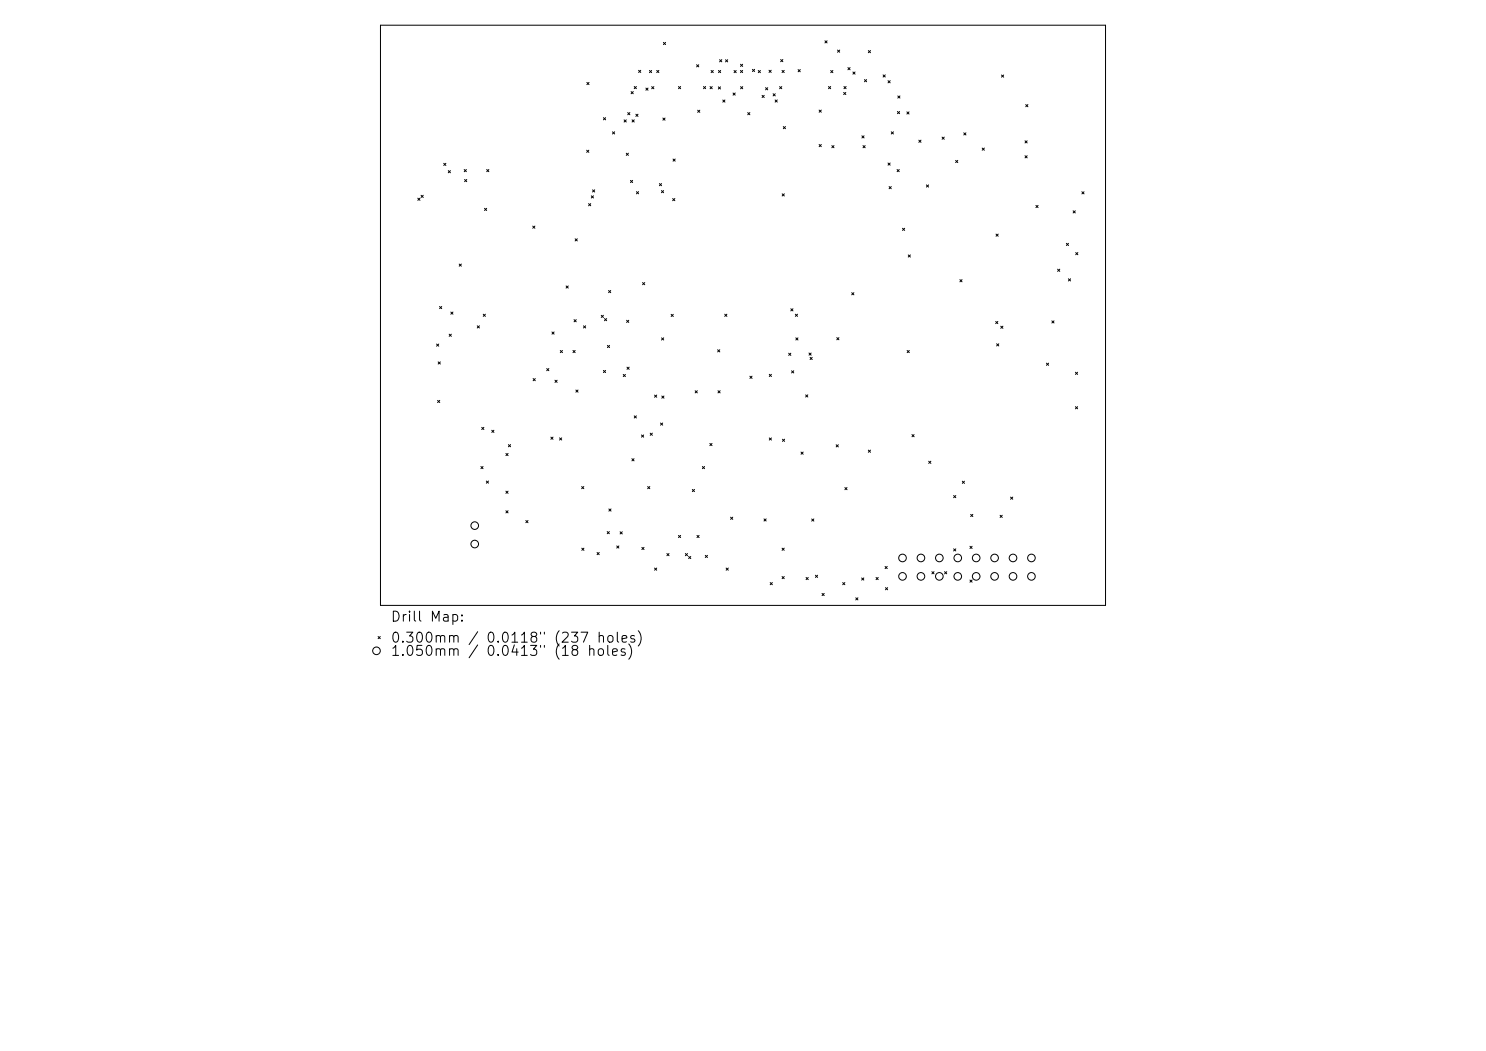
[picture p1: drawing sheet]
<svg xmlns="http://www.w3.org/2000/svg" width="297mm" height="210mm" viewBox="0 0 297 210" stroke-linecap="round" stroke-linejoin="round" font-family="sans-serif">
<defs><g id="words">
<g font-size="2">
<text x="77.9" y="124.7">Drill Map:</text>
<text x="77.9" y="128.9">0.300mm / 0.0118&quot; (237 holes)</text>
<text x="77.9" y="131.6">1.050mm</text>
<text x="97" y="131.6">0.0413&quot; (18</text>
</g>
</g></defs>
<g fill="none" stroke="#000" stroke-width=".2">
<path d="M76 5h145v116h-145zM117.3 16.5l.4 .4M117.7 16.5l-.4 .4M126.1 18.3l.5 .4M126.6 18.3l-.5 .4M126.8 17.3l.4 .4M127.2 17.3l-.4 .4M127.6 14l.5 .5M128.1 14l-.5 .5M129.1 17.6l.4 .4M129.5 17.6l-.4 .4M129.8 14.1l.4 .4"/>
<path d="M130.2 14.1l-.4 .4M130.3 17.3l.4 .4M130.7 17.3l-.4 .4M131.3 14.1l.4 .4M131.7 14.1l-.4 .4M132.6 8.5l.4 .4M133 8.5l-.4 .4M135.6 17.3l.4 .4M136 17.3l-.4 .4M139.2 12.9l.5 .5M139.7 12.9l-.5 .5M140.6 17.3l.4 .4"/>
<path d="M141 17.3l-.4 .4M141.9 17.3l.5 .4M142.1 14.1l.5 .4M142.4 17.3l-.5 .4M142.6 14.1l-.5 .4M143.6 17.4l.4 .4M143.6 14.1l.4 .4M143.8 11.9l.5 .5M144 17.4l-.4 .4M144 14.1l-.4 .4M144.3 11.9l-.5 .5M144.5 20l.4 .4"/>
<path d="M144.9 20l-.4 .4M145 11.9l.4 .5M145.4 11.9l-.4 .5M146.5 18.6l.4 .4M146.7 14.1l.4 .4M146.9 18.6l-.4 .4M147.1 14.1l-.4 .4M148 14.1l.4 .4M148 12.8l.4 .5M148 17.3l.5 .4M148.4 14.1l-.4 .4M148.4 12.8l-.4 .5"/>
<path d="M148.5 17.3l-.5 .4M150.4 13.9l.4 .4M150.8 13.9l-.4 .4M151.6 14.1l.4 .4M152 14.1l-.4 .4M152.3 19.1l.4 .4M152.7 19.1l-.4 .4M153 17.5l.4 .5M153.4 17.5l-.4 .5M153.7 14l.4 .5M154.1 14l-.4 .5M154.5 18.7l.4 .5"/>
<path d="M154.9 20l.5 .4M154.9 18.7l-.4 .5M155.4 20l-.5 .4M155.8 17.3l.5 .4M156 11.9l.5 .4M156.3 17.3l-.5 .4M156.3 14.1l.4 .4M156.5 11.9l-.5 .4M156.7 14.1l-.4 .4M159.5 13.9l.4 .4M159.9 13.9l-.4 .4M164.9 8.2l.4 .4"/>
<path d="M165.3 8.2l-.4 .4M165.6 17.3l.4 .4M166 17.3l-.4 .4M166 14.1l.5 .4M166.5 14.1l-.5 .4M167.4 10l.4 .4M167.8 10l-.4 .4M168.6 18.5l.5 .4M168.7 17.3l.4 .4M169.1 18.5l-.5 .4M169.1 17.3l-.4 .4M169.5 13.5l.4 .4"/>
<path d="M169.9 13.5l-.4 .4M170.5 14.4l.4 .4M170.9 14.4l-.4 .4M172.8 15.9l.4 .4M173.2 15.9l-.4 .4M173.6 10.1l.4 .4M174 10.1l-.4 .4M176.5 15l.4 .4M176.9 15l-.4 .4M177.5 16.1l.4 .5M177.9 16.1l-.4 .5M179.4 19.2l.5 .4"/>
<path d="M179.9 19.2l-.5 .4M200.2 15l.4 .4M200.6 15l-.4 .4M83.5 39.6l.4 .4M83.9 39.6l-.4 .4M84.2 39l.4 .5M84.6 39l-.4 .5M88.7 32.6l.4 .5M89.1 32.6l-.4 .5M89.6 34.1l.4 .4M90 34.1l-.4 .4M92.8 33.9l.4 .4"/>
<path d="M92.9 35.9l.4 .4M93.2 33.9l-.4 .4M93.3 35.9l-.4 .4M97.3 33.9l.4 .4M97.7 33.9l-.4 .4M117.3 30l.4 .4M117.7 30l-.4 .4M118.2 39.1l.4 .5M118.4 37.9l.5 .5M118.6 39.1l-.4 .5M118.9 37.9l-.5 .5M120.6 23.5l.4 .4"/>
<path d="M121 23.5l-.4 .4M122.4 26.3l.5 .5M122.9 26.3l-.5 .5M124.7 24l.5 .4M125.2 30.6l.4 .4M125.2 24l-.5 .4M125.5 22.5l.4 .4M125.6 30.6l-.4 .4M125.9 22.5l-.4 .4M126 36l.4 .5M126.3 23.9l.5 .5M126.4 36l-.4 .5"/>
<path d="M126.8 23.9l-.5 .5M127.1 22.8l.4 .5M127.2 38.3l.4 .4M127.5 22.8l-.4 .5M127.6 38.3l-.4 .4M131.8 36.7l.4 .4M132.2 38.1l.4 .4M132.2 36.7l-.4 .4M132.5 23.6l.4 .4M132.6 38.1l-.4 .4M132.9 23.6l-.4 .4M134.4 39.7l.5 .4"/>
<path d="M134.5 31.8l.5 .4M134.9 39.7l-.5 .4M135 31.8l-.5 .4M139.4 22l.5 .5M139.9 22l-.5 .5M149.4 22.5l.5 .4M149.9 22.5l-.5 .4M156.3 38.7l.5 .5M156.6 25.3l.4 .4M156.8 38.7l-.5 .5M157 25.3l-.4 .4M163.7 22l.5 .4"/>
<path d="M163.7 28.9l.5 .4M164.2 22l-.5 .4M164.2 28.9l-.5 .4M166.3 29.1l.4 .4M166.7 29.1l-.4 .4M172.3 27.1l.4 .5M172.5 29.1l.4 .4M172.7 27.1l-.4 .5M172.9 29.1l-.4 .4M177.5 32.6l.4 .4M177.7 37.3l.4 .4M177.9 32.6l-.4 .4"/>
<path d="M178.1 37.3l-.4 .4M178.1 26.3l.5 .5M178.6 26.3l-.5 .5M179.3 33.9l.4 .4M179.4 22.3l.4 .4M179.7 33.9l-.4 .4M179.8 22.3l-.4 .4M181.3 22.4l.4 .4M181.7 22.4l-.4 .4M183.6 28l.5 .4M184.1 28l-.5 .4M185.2 37l.4 .4"/>
<path d="M185.6 37l-.4 .4M188.3 27.4l.4 .4M188.7 27.4l-.4 .4M191 32.1l.4 .4M191.4 32.1l-.4 .4M192.6 26.5l.5 .5M193.1 26.5l-.5 .5M196.3 29.6l.4 .4M196.7 29.6l-.4 .4M204.9 28.1l.4 .5M204.9 31.1l.4 .4M205 20.9l.4 .4"/>
<path d="M205.3 28.1l-.4 .5M205.3 31.1l-.4 .4M205.4 20.9l-.4 .4M216.2 38.3l.5 .4M216.7 38.3l-.5 .4M91.8 52.8l.4 .4M92.2 52.8l-.4 .4M96.8 41.6l.5 .5M97.3 41.6l-.5 .5M106.5 45.2l.4 .4M106.9 45.2l-.4 .4M113.1 57.1l.5 .5"/>
<path d="M113.6 57.1l-.5 .5M115 47.7l.4 .4M115.4 47.7l-.4 .4M117.6 40.7l.5 .4M118.1 40.7l-.5 .4M121.6 58l.5 .5M122.1 58l-.5 .5M128.4 56.5l.5 .4M128.9 56.5l-.5 .4M170.2 58.5l.5 .4M170.7 58.5l-.5 .4M180.4 45.6l.4 .4"/>
<path d="M180.8 45.6l-.4 .4M181.5 50.9l.5 .5M182 50.9l-.5 .5M191.8 55.9l.5 .4M192.3 55.9l-.5 .4M199.1 46.8l.4 .4M199.5 46.8l-.4 .4M207 41l.5 .5M207.5 41l-.5 .5M211.4 53.8l.4 .4M211.8 53.8l-.4 .4M213.1 48.6l.5 .5"/>
<path d="M213.5 55.7l.5 .4M213.6 48.6l-.5 .5M214 55.7l-.5 .4M214.5 42.1l.4 .5M214.9 42.1l-.4 .5M215 50.5l.4 .4M215.4 50.5l-.4 .4M87.3 68.7l.4 .5M87.6 72.3l.4 .4M87.7 68.7l-.4 .5M87.9 61.2l.4 .5M88 72.3l-.4 .4"/>
<path d="M88.3 61.2l-.4 .5M89.8 66.8l.4 .4M90.1 62.4l.4 .4M90.2 66.8l-.4 .4M90.5 62.4l-.4 .4M95.4 65.1l.4 .4M95.8 65.1l-.4 .4M96.6 62.8l.4 .4M97 62.8l-.4 .4M106.6 75.6l.4 .5M107 75.6l-.4 .5M109.3 73.6l.4 .5"/>
<path d="M109.7 73.6l-.4 .5M110.3 66.3l.5 .5M110.8 66.3l-.5 .5M110.9 76l.5 .4M111.4 76l-.5 .4M112 70l.4 .5M112.4 70l-.4 .5M114.5 70l.5 .5M114.7 63.9l.5 .4M115 70l-.5 .5M115.1 77.9l.4 .5M115.2 63.9l-.5 .4"/>
<path d="M115.5 77.9l-.4 .5M116.6 65.1l.5 .4M117.1 65.1l-.5 .4M120.2 63l.4 .4M120.6 63l-.4 .4M120.6 74l.4 .5M120.8 63.7l.5 .4M121 74l-.4 .5M121.3 63.7l-.5 .4M121.4 69l.4 .5M121.8 69l-.4 .5M124.6 74.8l.4 .5"/>
<path d="M125 74.8l-.4 .5M125.2 64l.5 .4M125.3 73.4l.4 .4M125.7 64l-.5 .4M125.7 73.4l-.4 .4M130.8 78.9l.5 .5M131.3 78.9l-.5 .5M132.2 67.5l.5 .4M132.3 79.1l.4 .5M132.7 67.5l-.5 .4M132.7 79.1l-.4 .5M134.1 62.8l.5 .4"/>
<path d="M134.6 62.8l-.5 .4M138.9 78.1l.5 .4M139.4 78.1l-.5 .4M143.4 69.9l.5 .4M143.5 78.1l.4 .4M143.9 69.9l-.5 .4M143.9 78.1l-.4 .4M144.8 62.8l.5 .4M145.3 62.8l-.5 .4M149.9 75.2l.4 .4M150.3 75.2l-.4 .4M153.8 74.8l.4 .4"/>
<path d="M154.2 74.8l-.4 .4M157.6 70.6l.5 .4M158.1 61.7l.4 .4M158.1 70.6l-.5 .4M158.2 74.1l.4 .4M158.5 61.7l-.4 .4M158.6 74.1l-.4 .4M159 62.8l.4 .4M159.1 67.5l.4 .4M159.4 62.8l-.4 .4M159.5 67.5l-.4 .4M161 78.9l.5 .4"/>
<path d="M161.5 78.9l-.5 .4M161.7 70.5l.4 .5M161.9 71.4l.4 .4M162.1 70.5l-.4 .5M162.3 71.4l-.4 .4M167.2 67.5l.5 .4M167.7 67.5l-.5 .4M181.3 70l.4 .5M181.7 70l-.4 .5M199 64.2l.4 .5M199.2 68.7l.4 .4M199.4 64.2l-.4 .5"/>
<path d="M199.6 68.7l-.4 .4M200 65.2l.5 .4M200.5 65.2l-.5 .4M209.1 72.6l.5 .4M209.6 72.6l-.5 .4M210.2 64.1l.5 .4M210.7 64.1l-.5 .4M214.9 74.4l.5 .4M215.4 74.4l-.5 .4M87.5 80l.4 .4M87.9 80l-.4 .4M96.1 93.2l.4 .5"/>
<path d="M96.3 85.4l.4 .4M96.5 93.2l-.4 .5M96.7 85.4l-.4 .4M97.2 96.1l.4 .4M97.6 96.1l-.4 .4M98.3 86l.4 .4M98.7 86l-.4 .4M101.1 90.6l.4 .4M101.1 98.1l.4 .5M101.5 90.6l-.4 .4M101.5 98.1l-.4 .5M101.6 88.8l.5 .5"/>
<path d="M102.1 88.8l-.5 .5M110.1 87.3l.4 .5M110.5 87.3l-.4 .5M111.8 87.5l.5 .4M112.3 87.5l-.5 .4M116.3 97.2l.4 .5M116.7 97.2l-.4 .5M126.3 91.7l.4 .4M126.7 91.7l-.4 .4M126.8 83.1l.4 .4M127.2 83.1l-.4 .4M128.2 86.9l.4 .4"/>
<path d="M128.6 86.9l-.4 .4M129.4 97.2l.5 .5M129.9 97.2l-.5 .5M130 86.6l.4 .4M130.4 86.6l-.4 .4M132 84.5l.4 .5M132.4 84.5l-.4 .5M138.4 97.8l.4 .4M138.8 97.8l-.4 .4M140.4 93.2l.4 .5M140.8 93.2l-.4 .5M141.9 88.6l.4 .4"/>
<path d="M142.3 88.6l-.4 .4M153.8 87.5l.4 .4M154.2 87.5l-.4 .4M156.4 87.8l.4 .4M156.8 87.8l-.4 .4M160.1 90.3l.4 .5M160.5 90.3l-.4 .5M167.1 88.9l.5 .4M167.6 88.9l-.5 .4M168.9 97.4l.4 .5M169.3 97.4l-.4 .5M173.6 89.9l.4 .5"/>
<path d="M174 89.9l-.4 .5M182.3 86.8l.4 .5M182.7 86.8l-.4 .5M185.6 92.2l.5 .4M186.1 92.2l-.5 .4M190.6 99l.4 .4M191 99l-.4 .4M192.3 96.2l.5 .4M192.8 96.2l-.5 .4M202 99.3l.4 .5M202.4 99.3l-.4 .5M214.9 81.3l.5 .4"/>
<path d="M215.4 81.3l-.5 .4M101.1 102.1l.4 .4M101.5 102.1l-.4 .4M105.1 104l.4 .4M105.5 104l-.4 .4M116.3 109.5l.4 .5M116.7 109.5l-.4 .5M119.3 110.4l.5 .4M119.8 110.4l-.5 .4M121.4 106.2l.4 .4M121.7 101.7l.4 .4M121.8 106.2l-.4 .4"/>
<path d="M122.1 101.7l-.4 .4M123.3 109.1l.4 .4M123.7 109.1l-.4 .4M123.9 106.3l.5 .4M124.4 106.3l-.5 .4M128.3 109.4l.4 .4M128.7 109.4l-.4 .4M130.8 113.5l.5 .4M131.3 113.5l-.5 .4M133.3 110.6l.4 .4M133.7 110.6l-.4 .4M135.6 107l.4 .4"/>
<path d="M136 107l-.4 .4M137 110.6l.4 .4M137.4 110.6l-.4 .4M137.6 111.2l.5 .4M138.1 111.2l-.5 .4M139.3 107l.4 .4M139.7 107l-.4 .4M141 111l.4 .4M141.4 111l-.4 .4M145.1 113.5l.5 .4M145.6 113.5l-.5 .4M146 103.3l.5 .5"/>
<path d="M146.5 103.3l-.5 .5M152.7 103.7l.4 .4M153.1 103.7l-.4 .4M153.9 116.4l.5 .4M154.4 116.4l-.5 .4M156.3 109.5l.4 .5M156.3 115.2l.4 .4M156.7 109.5l-.4 .5M156.7 115.2l-.4 .4M161.1 115.4l.4 .4M161.5 115.4l-.4 .4M162.2 103.7l.5 .4"/>
<path d="M162.7 103.7l-.5 .4M163 114.9l.4 .5M163.4 114.9l-.4 .5M164.3 118.6l.4 .4M164.7 118.6l-.4 .4M168.4 116.4l.5 .4M168.9 116.4l-.5 .4M171 119.4l.5 .5M171.5 119.4l-.5 .5M172.2 115.5l.4 .4M172.6 115.5l-.4 .4M175.1 115.4l.4 .4"/>
<path d="M175.5 115.4l-.4 .4M176.9 113.2l.4 .4M177 117.4l.4 .5M177.3 113.2l-.4 .4M177.4 117.4l-.4 .5M186.3 114.2l.4 .5M186.7 114.2l-.4 .5M188.8 114.2l.4 .5M189.2 114.2l-.4 .5M190.6 109.7l.4 .4M191 109.7l-.4 .4M193.9 115.9l.4 .4"/>
<path d="M193.9 109.2l.4 .4M194 102.8l.4 .4M194.3 109.2l-.4 .4M194.3 115.9l-.4 .4M194.4 102.8l-.4 .4M199.9 103l.4 .4M200.3 103l-.4 .4M75.6 127.2l.4 .4M76 127.2l-.4 .4"/>
<circle cx="94.9" cy="105" r=".76"/>
<circle cx="94.9" cy="108.7" r=".76"/>
<circle cx="180.4" cy="115.2" r=".76"/>
<circle cx="180.4" cy="111.5" r=".76"/>
<circle cx="184.1" cy="115.2" r=".76"/>
<circle cx="184.1" cy="111.5" r=".76"/>
<circle cx="187.7" cy="115.2" r=".76"/>
<circle cx="187.7" cy="111.5" r=".76"/>
<circle cx="191.4" cy="115.2" r=".76"/>
<circle cx="191.4" cy="111.5" r=".76"/>
<circle cx="195.1" cy="115.2" r=".76"/>
<circle cx="195.1" cy="111.5" r=".76"/>
<circle cx="198.8" cy="115.2" r=".76"/>
<circle cx="198.8" cy="111.5" r=".76"/>
<circle cx="202.5" cy="115.2" r=".76"/>
<circle cx="202.5" cy="111.5" r=".76"/>
<circle cx="206.1" cy="115.2" r=".76"/>
<circle cx="206.1" cy="111.5" r=".76"/>
<circle cx="75.2" cy="130" r=".76"/>
</g>
<use href="#words"/>
</svg>
